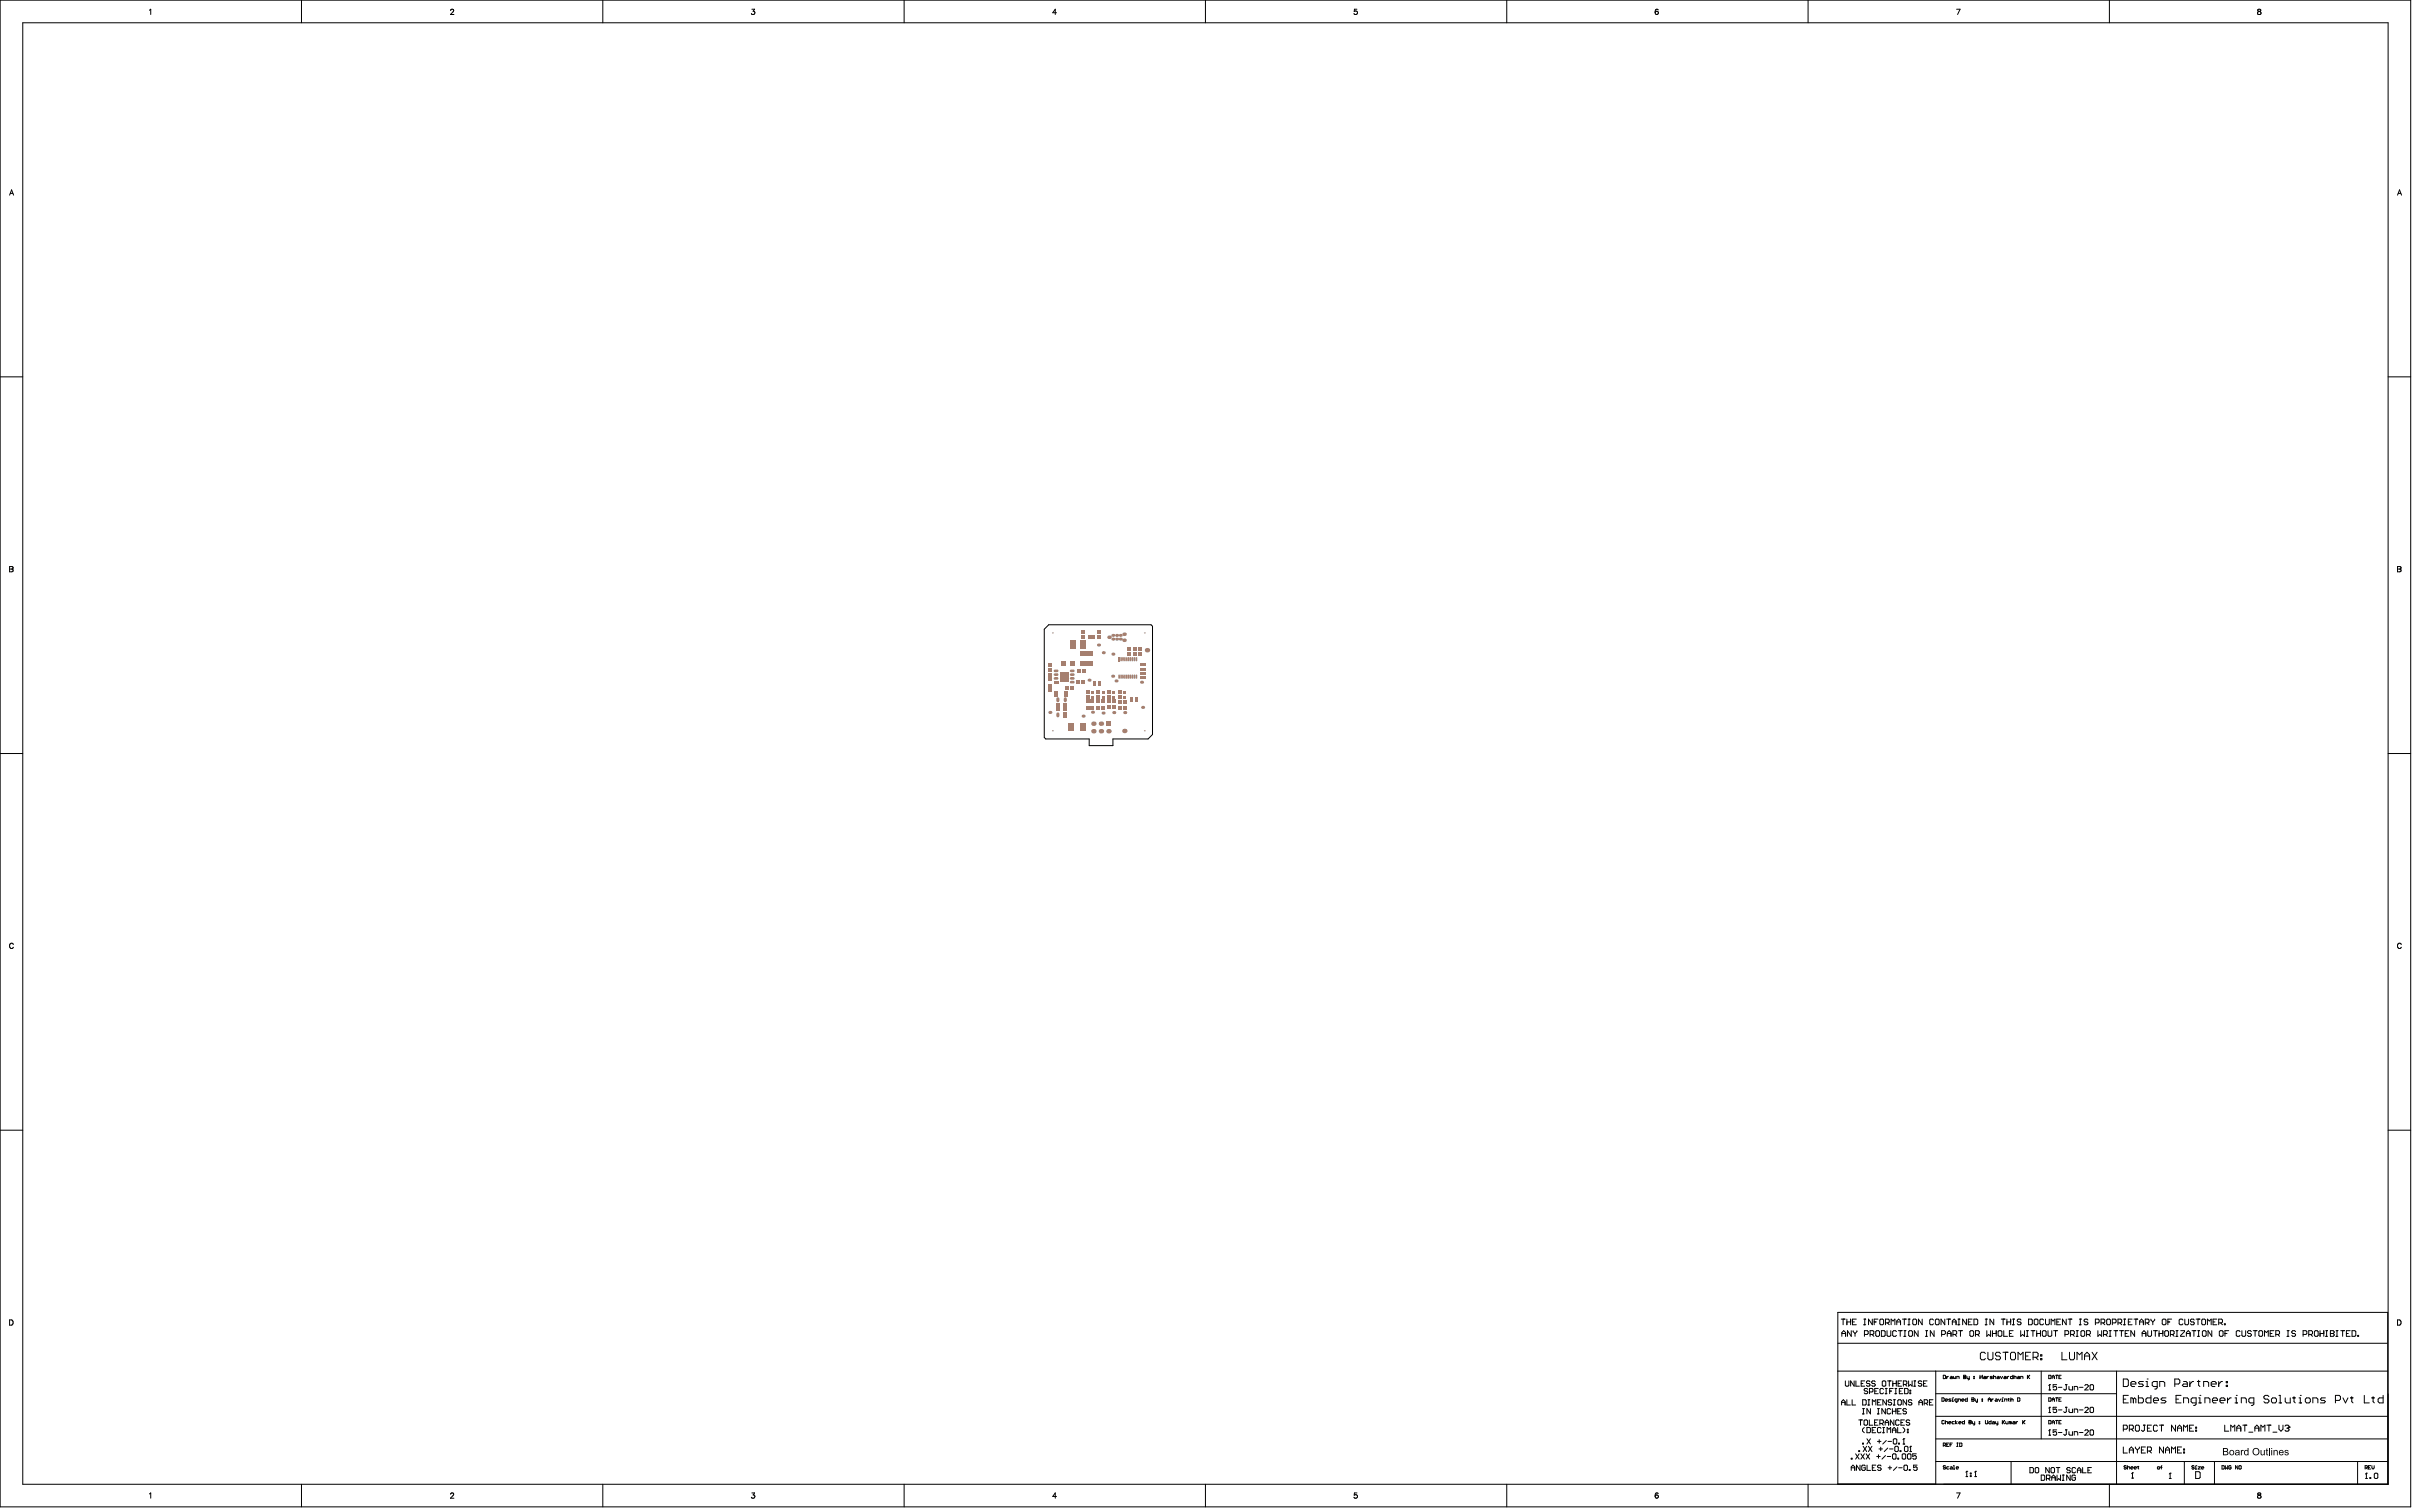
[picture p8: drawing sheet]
<svg xmlns="http://www.w3.org/2000/svg" width="2709mm" height="1694mm" viewBox="0 0 2709 1694" stroke-linecap="round" stroke-linejoin="round" font-family="sans-serif">
<g fill="none" stroke="#000" stroke-width="1.12">
<path d="M0 0h2704v1689h-2704zM168 11l1-1v6M338 0v26M505 12l2-2 2 1-4 5h4M676 0v26M843 10h3l-1 3a2 2 0 0 1 1 3 2 2 0 0 1-3-1M1014 0v26M1185 14h-4l3-4v6M1352 0v26M1522 10h-3v3a2.1 2.1 0 0 1 3 0 2.1 2.1 0 0 1 0 3 2.1 2.1 0 0 1-3-1M1690 0v26M1860 11l-2-1a3 3 0 0 0-2 4"/>
<path d="M2028 0v26M2194 10h4l-2 6M2366 0v26M2533 11v1l3 2a2 2 0 0 1-2 2 2 2 0 0 1-2-2l4-2-1-1zM26 26h2652v1638h-2652zM11 219l2-6 2 6M12 217h2M2689 219l2-6 3 6M2690 217h3M0 423h26M2678 423h26M11 635l3 1v1l-1 1 2 1-1 2h-3z"/>
<path d="M11 638h2M2689 635l4 1v1l-1 1 1 1-1 2h-3zM2689 638h3M1171 705l5-5h115l2 2v121l-5 5h-40v8h-26v-8h-49l-2-1zM0 845h26M2678 845h26M15 1059a2.2 2.2 0 0 0-3-2 2.2 2.2 0 0 0-1 3v1a2.2 2.2 0 0 0 1 2 2.2 2.2 0 0 0 3-1M2693 1059a2.2 2.2 0 0 0-2-2 2.2 2.2 0 0 0-2 3v1a2.2 2.2 0 0 0 2 2 2.2 2.2 0 0 0 2-1M0 1267h26M2678 1267h26M11 1480h2a3 3 0 0 1 2 3 3 3 0 0 1-2 3h-2zM2061 1471h617v193h-617z"/>
<path d="M2065 1479h4M2067 1479v6M2071 1479v6M2076 1479v6M2082 1479h-4v6h4M2090 1479h3M2091 1479v6M2100 1479v6l-4-6v6M2106 1479h-4v6M2109 1479h3l1 1v4l-1 1h-3l-1-1v-4zM2134 1479h4M2136 1479v6"/>
<path d="M2140 1479h2M2141 1479v6M2146 1479h3l1 1v4l-1 1h-3l-1-1v-4zM2156 1479v6l-4-6v6M2169 1480l-1-1h-3l-1 1v4l1 1h3l1-1M2171 1480l1-1h2l1 1v4l-1 1h-2l-1-1zM2181 1479v6l-4-6v6M2183 1479h5M2185 1479v6M2196 1479h2M2197 1479v6M2206 1479v6l-5-6v6"/>
<path d="M2212 1479h-4v6h4M2214 1479h3l1 1v4l-1 1h-3zM2227 1479h2M2228 1479v6M2236 1479v6l-4-6v6M2245 1479h4M2247 1479v6M2251 1479v6M2255 1479v6M2257 1479h2M2258 1479v6M2267 1480l-1-1h-2l-1 1 1 2h2l1 1-1 2h-2l-1-1"/>
<path d="M2275 1479h3l1 1v4l-1 1h-3zM2283 1479h2l1 1v4l-1 1h-2l-1-1v-4zM2292 1480l-1-1h-2l-1 1v4l1 1h2l1-1M2294 1479v5l1 1h2l1-1v-5M2311 1479h-4v6h4M2317 1479v6l-4-6v6M2320 1479h4M2322 1479v6M2332 1479h2M2333 1479v6M2342 1480l-1-1h-2l-2 1 2 2h2l1 1-1 2h-2l-2-1M2364 1479h2l1 1v4l-1 1h-2l-1-1v-4z"/>
<path d="M2382 1479h2M2383 1479v6M2391 1479h-4v6h4M2393 1479h5M2396 1479v6M2412 1479v1l3 2M2417 1479v1l-2 2M2426 1479h2l1 1v4l-1 1h-2l-1-1v-4zM2436 1479h-5v6M2448 1480l-1-1h-2l-1 1v4l1 1h2l1-1M2450 1479v5l2 1h2l1-1v-5M2461 1480l-1-1h-2l-1 1 1 2h2l1 1-1 2h-2l-1-1"/>
<path d="M2463 1479h4M2465 1479v6M2471 1479h2l1 1v4l-1 1h-2l-2-1v-4zM2486 1479h-4v6h4M2689 1480h2a3 3 0 0 1 2 3 3 3 0 0 1-2 3h-2zM2066 1498v-4l2-2 2 2v4M2066 1495h4M2071 1482h5M2076 1492v6l-4-6v6M2078 1482h2M2078 1492v1l3 2M2081 1495v3"/>
<path d="M2083 1492v1l-2 2M2090 1485h3M2091 1496h3l1-1v-2l-1-1h-3v6M2097 1496h4l1-1v-2l-1-1h-4v6M2100 1496l2 2M2102 1482h2M2104 1493l1-1h2l1 1v4l-1 1h-2l-1-1zM2110 1492h3l1 1v4l-1 1h-3zM2115 1483h3l1-1v-2l-1-1h-3v6M2116 1492v5l2 1h2l1-1v-5M2117 1483l2 2M2121 1485v-6l2 2 2-2v6"/>
<path d="M2127 1493l-1-1h-2l-1 1v4l1 1h2l1-1M2127 1485v-4l3-2 2 2v4M2127 1482h5M2129 1492h4M2131 1492v6M2135 1492h3M2135 1498h3M2137 1492v6M2140 1485h2M2141 1493l1-1h2l1 1v4l-1 1h-2l-1-1zM2151 1492v6l-4-6v6M2160 1492h2"/>
<path d="M2160 1498h2M2161 1492v6M2169 1492v6l-4-6v6M2178 1496h3l1-1v-2l-1-1h-3v6M2184 1498v-4l2-2 2 2v4M2184 1495h4M2190 1485v-4l2-2 2 2v4M2190 1482h4M2190 1496h4l1-1v-2l-1-1h-4v6M2192 1496l3 2M2196 1485h2M2197 1492h4"/>
<path d="M2199 1492v6M2208 1482h2M2209 1493l1-1h3l1 1v4l-1 1h-3l-1-1zM2216 1496h3l1-1v-2l-1-1h-3v6M2218 1496l2 2M2227 1485h2M2228 1492v6l2-2 3 2v-6M2235 1495h4M2235 1492v6M2239 1492v6M2241 1493l1-1h2l1 1v4l-1 1h-2l-1-1zM2247 1492v6h5"/>
<path d="M2251 1482h4M2254 1495h2M2257 1485h2M2258 1492h-4v6h4M2266 1492v6l2-2 3 2v-6M2273 1492h2M2273 1498h2M2274 1492v6M2278 1492h4M2280 1492v6M2284 1495h5M2284 1492v6"/>
<path d="M2289 1492v6M2291 1493l1-1h2l1 1v4l-1 1h-2l-1-1zM2297 1492v5l1 1h2l1-1v-5M2301 1485v-6l2 2 2-2v6M2303 1492h5M2305 1492v6M2307 1482h2M2316 1496h3l1-1v-2l-1-1h-3v6M2322 1496h4l1-1v-2l-1-1h-4v6M2324 1496l3 2M2329 1492h2M2329 1498h2"/>
<path d="M2330 1492v6M2332 1485h2M2334 1493l1-1h2l1 1v4l-1 1h-2l-1-1zM2340 1496h3l2-1v-2l-2-1h-3v6M2342 1496l3 2M2350 1483h3l1-1v-2l-1-1h-3v6M2353 1492v6l2-2 2 2v-6M2356 1483h4l1-1v-2l-1-1h-4v6M2359 1483l2 2M2359 1496h3l2-1v-2l-2-1h-3v6M2361 1496l3 2M2366 1492h2"/>
<path d="M2366 1498h2M2367 1492v6M2369 1483h3l1-1v-2l-1-1h-3v6M2371 1492h4M2373 1492v6M2375 1483h4l1-1v-2l-1-1h-4v6M2377 1492h4M2378 1483l2 2M2379 1492v6M2382 1485h2M2384 1495h2M2387 1482h2"/>
<path d="M2388 1492h-4v6h4M2394 1492v6l-4-6v6M2400 1482h4M2400 1485v-4l2-2 2 2v4M2403 1498v-4l2-2 2 2v4M2403 1495h4M2406 1483h3l1-1v-2l-1-1h-3v6M2408 1483l2 2M2409 1492v5l1 1h2l1-1v-5M2415 1482v3M2415 1492h4M2417 1492v6"/>
<path d="M2422 1495h4M2422 1492v6M2426 1492v6M2428 1493l1-1h2l1 1v4l-1 1h-2l-1-1zM2431 1482h3M2434 1496h3l1-1v-2l-1-1h-3v6M2436 1496l2 2M2441 1492h2M2441 1498h2M2442 1492v6M2446 1492h4v1l-4 4v1h4M2452 1495h4"/>
<path d="M2452 1498v-4l2-2 2 2v4M2459 1492h4M2461 1492v6M2465 1492h2M2465 1498h2M2466 1492v6M2470 1493l1-1h2l1 1v4l-1 1h-2l-1-1zM2476 1485v-6l2 2 2-2v6M2481 1492v6l-5-6v6M2482 1482h2M2488 1483h4l1-1v-2l-1-1h-4v6M2489 1493l1-1h2l1 1v4l-1 1h-2l-1-1z"/>
<path d="M2491 1483l2 2M2495 1484h1v1h-1zM2495 1495h3M2500 1492h-5v6M2512 1493l-1-1h-2l-1 1v4l1 1h2l1-1M2514 1492v5l2 1h2l1-1v-5M2525 1493l-1-1h-2l-1 1 1 2h2l1 1-1 2h-2l-1-1M2527 1492h4M2529 1492v6M2533 1493l2-1h2l1 1v4l-1 1h-2l-2-1zM2540 1498v-6l2 2 2-2v6M2546 1495h2"/>
<path d="M2550 1492h-4v6h4M2552 1496h4l1-1v-2l-1-1h-4v6M2555 1496l2 2M2565 1492h2M2565 1498h2M2566 1492v6M2575 1493l-1-1h-3l-1 1 1 2h3l1 1-1 2h-3l-1-1M2583 1496h3l1-1v-2l-1-1h-3v6M2589 1496h4l1-1v-2l-1-1h-4v6M2592 1496l2 2M2596 1493l1-1h2l1 1v4l-1 1h-2l-1-1zM2602 1495h4"/>
<path d="M2602 1492v6M2606 1492v6M2608 1492h3M2608 1498h3M2610 1492v6M2614 1495h3M2614 1492h3l1 1-1 2 1 2-1 1h-3zM2620 1492h2M2620 1498h2M2621 1492v6M2625 1492h5M2627 1492v6"/>
<path d="M2632 1495h2M2636 1492h-4v6h4M2638 1492h3l1 1v4l-1 1h-3zM2644 1497h1v1h-1zM2061 1506h617M2227 1517l-2-1h-2l-2 1v6l2 2h2l2-2M2230 1516v7l1 2h3l1-2v-7M2244 1517l-2-1h-3l-1 1v2l1 1h3l2 2v1l-2 2h-3l-1-2M2246 1516h6M2249 1516v9M2255 1517l1-1h3l2 1v6l-2 2h-3l-1-2zM2277 1516h-5v9h5"/>
<path d="M2289 1519h1v1h-1zM2313 1516v9h5M2321 1516v7l2 2h2l2-2v-7M2346 1516l6 9M2352 1516l-6 9M2061 1537h617M2171 1537v127M2263 1525v-9l3 3 3-3v9M2272 1520h3M2280 1522h4l2-2v-3l-2-1h-4v9M2283 1522l3 3M2289 1523h1v2h-1z"/>
<path d="M2289 1537v76M2330 1525v-9l2 3 3-3v9M2338 1520h6M2338 1525v-6l3-3 3 3v6M2374 1537v127M2070 1548v5l1 1h2l1-1v-5M2080 1548v6l-4-6v6M2082 1548v6h3M2087 1551h2M2091 1548h-4v6h4M2095 1558l-1-1h-2l-1 2 1 1h2l1 2-1 1h-2l-1-1M2097 1549l-1-1h-2l-1 2 1 1h2l1 2-1 1h-2l-1-1"/>
<path d="M2103 1560h2M2103 1549l-1-1h-2l-1 2 1 1h2l1 2-1 1h-2l-1-1M2107 1557h-4v6h4M2112 1548h2l1 1v4l-1 1h-2l-1-1v-4zM2113 1558l-1-1h-2l-1 1v4l1 1h2l1-1M2114 1557h2M2115 1557v6M2117 1548h4M2119 1548v6M2119 1560h2M2123 1551h4M2123 1548v6"/>
<path d="M2123 1557h-4v6M2125 1557h2M2126 1557v6M2127 1548v6M2129 1551h2M2130 1560h2M2133 1548h-4v6h4M2134 1557h-4v6h4M2135 1552h3l1-1v-2l-1-1h-3v6M2136 1557h3l1 1v4l-1 1h-3zM2137 1552l2 2M2141 1548v6l2-2 2 2v-6"/>
<path d="M2142 1559h1v1h-1zM2147 1554h2M2147 1548h2M2148 1548v6M2155 1549l-1-1h-2v2v1h2l1 2-1 1h-2v-1M2157 1551h2M2161 1548h-4v6h4M2180 1542h2l-1 4h-1zM2183 1543v3M2185 1543l-2 1M2188 1543l2 1v2h-2l-1-1 1-1h2M2191 1543l1 3 1-1v-2"/>
<path d="M2195 1546v-3l2 1v2M2202 1542h3l-1 4h-2zM2202 1544h2M2206 1543v2l3 1M2209 1543v3l-2 1M2214 1545v1zM2214 1543v1zM2221 1544h2M2221 1542v4M2223 1542v4M2225 1543l2 1v2h-2v-1v-1h2M2228 1543v3"/>
<path d="M2230 1543l-2 1M2235 1543l-3 1 3 1-1 1h-2M2236 1544l2-1v3M2236 1542v4M2240 1543l2 1v2h-2v-1v-1h2M2244 1543l1 3 1-3M2248 1543l2 1v2h-2l-1-1 1-1h2M2251 1543v3M2253 1543l-2 1M2257 1542v4h-1l-1-2 2-1M2259 1544l2-1v3M2259 1542v4"/>
<path d="M2263 1543l2 1v2h-2v-1v-1h2M2266 1546v-3h2l1 3M2274 1542v4M2275 1544l1 2M2276 1542l-2 2M2298 1542h2v4h-2zM2298 1553l1-1v6M2298 1558h2M2302 1546v-3l1-1 1 1v3M2302 1544h2M2305 1542h3M2307 1542v4"/>
<path d="M2307 1552h-4v3l2-1 2 1v2l-1 1h-2l-1-1M2309 1555h4M2309 1544h2M2312 1542h-3v4h3M2317 1552h2M2318 1552v5l-1 1-2-1M2321 1554v3v1h3v-4M2326 1558v-4h3l1 1v3M2332 1555h4M2338 1553l1-1h2l1 1v1l-4 4h4M2345 1552h2l1 1v4l-1 1h-2l-1-1v-4zM2381 1546h5l1 1v6l-1 2h-5z"/>
<path d="M2390 1552h6v-2l-2-1h-3l-1 1v3l1 2h3M2404 1549h-4l-2 1 2 2h3l1 1-1 2h-5M2407 1555h3M2407 1549h1v6M2419 1555h-4l-1-2v-3l1-1h4v7l-1 1h-1M2422 1555v-6h5l1 1v5M2439 1552h4l2-2v-3l-2-1h-4v9M2449 1549h3l1 1v5h-4l-1-2 1-1h4M2456 1549v6M2460 1549h-1l-3 3M2465 1549h2M2466 1547v6l1 2"/>
<path d="M2472 1555v-6h4l1 1v5M2480 1552h6v-2l-2-1h-3l-1 1v3l1 2h3M2488 1549v6M2493 1549h-2l-3 3M2497 1553h1v2h-1zM2497 1549h1v1h-1zM2066 1575v-4l1-2 2 2v4M2066 1572h3M2071 1569v6h4M2077 1569v6h4M2089 1579h2M2089 1569h3l1 1v4l-1 1h-3z"/>
<path d="M2090 1579v6M2095 1575h2M2095 1569h2M2096 1569v6M2097 1561h3l1-1v-2l-1-1h-3v6M2098 1579v6l-4-6v6M2100 1575v-6l2 2 2-2v6M2106 1579h2M2106 1572h2M2107 1579v6M2110 1569h-4v6h4M2114 1563h2"/>
<path d="M2115 1579v6l-4-6v6M2116 1569v6l-4-6v6M2122 1570l-1-1h-2l-1 2 1 1h2l1 2-1 1h-2l-1-1M2122 1579v6M2124 1575h2M2124 1569h2M2125 1569v6M2125 1563h2M2126 1579v6M2130 1569h2l1 1v4l-1 1h-2l-1-1v-4zM2132 1579h-4v6h4M2138 1569v6l-4-6v6"/>
<path d="M2142 1562h1v1h-1zM2144 1570l-1-1h-2l-1 2 1 1h2l1 2-1 1h-2l-1-1M2152 1572h4M2152 1575v-4l2-2 2 2v4M2158 1573h3l1-1v-2l-1-1h-3v6M2160 1573l2 2M2164 1572h2M2168 1569h-4v6h4M2171 1563h203M2178 1567l3 1-1 3h-2zM2182 1570h2v-2l-2 1v2h2M2188 1568h-2v1v1h2l-2 1"/>
<path d="M2189 1571h2M2189 1568h1v3M2195 1571l-2-1v-2h2v4h-1M2196 1571v-3h2l1 3M2200 1570h3l-1-2-2 1 1 2h1M2207 1567v4h-2l-1-2 3-1M2212 1567l2 1v3h-2zM2212 1569h2M2215 1568l1 3h2M2218 1568v4h-1M2223 1570l1 1zM2223 1568l1 1z"/>
<path d="M2230 1569h3M2230 1571v-3l1-1 2 1v3M2234 1568v3M2236 1568l-2 2M2238 1568l2 1v2h-2v-1h2M2241 1568l2 3 1-3M2245 1571h1M2245 1568h1v3M2248 1571v-3h2l1 3M2252 1568h1M2253 1568v3M2255 1569l2-1 1 3"/>
<path d="M2255 1567v4M2263 1567l2 1v3h-2zM2298 1567l2 1v3h-2zM2298 1579l1-1v6M2302 1571v-3l1-1 1 1v3M2302 1569h2M2305 1567h3M2307 1567v4M2307 1578h-4v3l2-1 2 1v2l-1 1h-2l-1-1M2309 1569h2M2312 1567h-3v4h3M2317 1578h2"/>
<path d="M2318 1578v5l-1 1-2-1M2321 1580v3v1h3v-4M2338 1579l1-1h2l1 1v1l-4 4h4M2345 1578h2l1 1v4l-1 1h-2l-1-1v-4zM2381 1569h3M2387 1564h-6v9h6M2393 1569l-2-2h-1v6M2393 1569v4M2393 1569l1-2 2 2v4M2398 1564v9h5l1-2v-2l-1-2h-5M2412 1564v9h-4l-1-2v-2l1-2h4M2415 1570h6v-1l-2-2h-2l-2 2v2l2 2h2"/>
<path d="M2429 1567h-4l-1 2 1 1h3l1 1-1 2h-4M2441 1569h2M2446 1564h-5v9h5M2449 1573v-6h4l2 2v4M2463 1573h-4l-1-2v-2l1-2h4v7l-1 2h-2M2466 1567h1v6M2466 1573h3M2473 1573v-6h4l2 2v4M2481 1570h6v-1l-1-2h-3l-2 2v2l2 2h3M2490 1570h6v-1l-2-2h-3l-1 2v2l1 2h3M2498 1567v6M2503 1567h-2l-3 3"/>
<path d="M2507 1567h1v6M2507 1573h3M2514 1573v-6h4l1 2v4M2528 1573h-4l-2-2v-2l2-2h4v7l-2 2h-1M2545 1566l-2-2h-2l-2 2v1l2 2h2l2 1v1l-2 2h-2l-2-2M2548 1569l1-2h3l1 2v2l-1 2h-3l-1-2zM2556 1564h1v9M2556 1573h3M2563 1567v4l1 2h5v-6M2572 1567h2M2573 1566v5l1 2M2579 1567h1v6"/>
<path d="M2579 1573h2M2586 1569l1-2h3l1 2v2l-1 2h-3l-1-2zM2594 1573v-6h4l2 2v4M2608 1567h-4l-2 2 2 1h3l1 1-1 2h-5M2619 1570h5l1-1v-3l-1-2h-5v9M2628 1567l3 6 2-6M2636 1567h3M2638 1566v5l1 2M2652 1564v9h5M2660 1567h3M2662 1566v5l1 2M2673 1564v9h-4l-2-2v-2l2-2h4"/>
<path d="M2085 1592h4M2087 1592v6M2089 1585h2M2092 1592h2l1 1v4l-1 1h-2l-1-1v-4zM2097 1592v6h4M2103 1595h1M2106 1585h2M2106 1592h-3v6h3M2108 1596h3l1-1v-2l-1-1h-3v6M2110 1596l2 2M2114 1595h4M2114 1598v-4l2-2 2 2v4"/>
<path d="M2121 1580l-1-1h-2l-1 1v4l1 1h2l1-1M2122 1582h4M2124 1592v6l-4-6v6M2128 1582h2M2130 1593l-1-1h-2l-1 1v4l1 1h2l1-1M2132 1595h2M2136 1592h-4v6h4M2138 1580l-1-1h-2l-1 2 1 1h2l1 2-1 1h-2l-1-1M2142 1593l-1-1h-2l-1 2 1 1h2l1 2-1 1h-2l-1-1M2171 1588h507M2181 1593h-1h-2l1 3h2M2182 1594h2v2"/>
<path d="M2182 1593v3M2186 1595h2v-1h-2v2h2M2192 1594h-3l1 2h2M2193 1593v3M2195 1594l-2 1 2 1M2197 1595h3l-1-1h-2v2h2M2203 1593v3h-2v-2h2M2208 1593h3l-1 3h-2zM2208 1594h2M2212 1594l1 2h2M2215 1594v3l-1 1M2220 1596h.1"/>
<path d="M2220 1594h.1M2227 1593v3h2v-3M2233 1593v3h-2v-2h2M2235 1594h2v2h-2h-1l1-1h2M2238 1594l1 2h2M2241 1594v3l-2 1M2246 1593v3M2246 1594l2 2M2248 1593l-2 2M2250 1594v2h2v-2M2255 1594h-2v2M2255 1594v2"/>
<path d="M2255 1594h1v2M2258 1594h2v2h-2h-1l1-1h2M2261 1594v2M2263 1594l-2 1M2269 1593v3M2269 1594l2 2M2271 1593l-2 2M2298 1593h2v3h-2zM2298 1584h2M2302 1596v-2l1-1 1 1v2M2302 1594h2M2305 1593h3"/>
<path d="M2307 1593v3M2309 1581h4M2309 1594h2M2312 1593h-3v3h3M2326 1584v-4h3l1 1v3M2332 1581h4M2395 1599l1-1h2l2 1v4l-2 2h-2l-1-2zM2404 1598h2M2405 1598v5l-1 2-2-2M2413 1598h-4v7h4M2420 1599l-1-1h-3l-1 1v4l1 2h3l1-2M2422 1598h5"/>
<path d="M2424 1598v7M2440 1598v7l-4-7v7M2460 1598h-4v7h4M2495 1598v7h5M2515 1598h5M2518 1598v7M2543 1598h4M2545 1598v7M2556 1598v4l2 3 3-3v-4M2563 1599l1-1h2l1 1-1 2M2089 1618h1v1h-1zM2091 1600l-2 2v2l2 2"/>
<path d="M2094 1600h3l1 1v4l-1 1h-3zM2094 1613l4 6M2098 1613l-4 6M2100 1603h2M2104 1600h-4v6h4M2106 1616h4M2108 1614v4M2110 1601l-1-1h-2l-1 1v4l1 1h2l1-1M2112 1606h2M2112 1600h2M2113 1600v6M2116 1615l-4 4"/>
<path d="M2117 1606v-6l2 2 2-2v6M2118 1616h4M2122 1606v-4l2-2 2 2v4M2122 1603h4M2124 1613h2l1 1v4l-1 1h-2l-1-1v-4zM2128 1600v6h4M2129 1618h1v1h-1zM2134 1600l2 2v2l-2 2M2134 1619h2M2134 1614l1-1v6M2139 1605h1v1h-1zM2139 1602h1v1h-1z"/>
<path d="M2171 1613h507M2183 1620h2M2186 1618h-3v4h3M2187 1620h1M2190 1618h-3v4M2195 1618h1M2195 1618v4M2198 1618l2 1v3h-2zM2298 1609h2M2298 1604l1-1v6M2307 1603h-4v3l2-1 2 1v2l-1 1h-2l-1-1M2309 1606h4"/>
<path d="M2317 1603h2M2318 1603v5l-1 1-2-1M2321 1605v3v1h3v-4M2326 1609v-4h3l1 1v3M2332 1606h4M2338 1604l1-1h2l1 1v1l-4 4h4M2345 1603h2l1 1v4l-1 1h-2l-1-1v-4zM2381 1602h4l1-1v-2l-1-1h-4v7M2388 1602h4l1-1v-2l-1-1h-4v7M2390 1602l3 3M2409 1601h2M2442 1605v-5l3-2 2 2v5"/>
<path d="M2442 1601h5M2449 1605v-7l2 2 3-2v7M2456 1601h2M2463 1603h1v2h-1zM2463 1600h1v1h-1zM2502 1605v-7l2 2 2-2v7M2509 1601h4M2509 1605v-5l2-2 2 2v5M2522 1606h5M2529 1601h5M2529 1605v-5l2-2 3 2v5M2536 1605v-7l2 2 2-2v7"/>
<path d="M2549 1606h5M2565 1601h1M2566 1601l1 1-1 3h-2l-1-2M2076 1635h1v1h-1zM2081 1630l4 6M2085 1626h1v1h-1zM2085 1630l-4 6M2087 1630l4 6M2090 1622l4 5M2091 1630l-4 6M2093 1630l4 6M2094 1622l-4 5"/>
<path d="M2096 1622l4 5M2097 1630l-4 6M2100 1622l-4 5M2105 1633h4M2107 1631v4M2107 1624h4M2109 1622v4M2115 1632l-4 4M2117 1633h4M2117 1623l-4 4M2119 1624h4M2124 1630h2l1 1v4l-1 1h-2l-1-1v-4z"/>
<path d="M2125 1622h1h2h1v4l-1 1h-2l-1-1zM2129 1635h1v1h-1zM2131 1626h1v1h-1zM2133 1631l1-1h2l1 1v4l-1 1h-2l-1-1zM2137 1622h2h1v4l-1 1h-2l-1-1v-4zM2140 1630h2l1 1v4l-1 1h-2l-1-1v-4zM2142 1622h1v5M2142 1627h2M2149 1630h-4v3l2-1 2 1v2l-1 1h-2l-1-1M2171 1639h507M2180 1620h1l1-1-2-1v4M2181 1620l1 2"/>
<path d="M2195 1622h1M2256 1639v25M2381 1622v7h5M2388 1629v-4l2-3 3 3v4M2388 1626h5M2395 1622v1l2 3M2397 1626v3M2400 1622v1l-3 3M2402 1626h2M2406 1622h-4v7h4M2409 1627h3l1-1v-3l-1-1h-3v7M2411 1627l2 2"/>
<path d="M2427 1622v7l-5-7v7M2429 1626h4M2429 1629v-4l2-3 2 3v4M2436 1629v-7l2 3 2-3v7M2442 1626h3M2447 1622h-5v7h5M2449 1628h1v1h-1zM2449 1625h1v1h-1zM2450 1639v25M2484 1639v25M2644 1639v25M2076 1649v-4l2-2 2 2v4"/>
<path d="M2076 1646h4M2086 1643v6l-4-6v6M2092 1644l-1-1h-2l-1 1v4l1 1h2l1-1v-2h-2M2094 1643v6h4M2100 1646h2M2104 1643h-4v6h4M2110 1644l-1-1h-2l-1 2 1 1h2l1 2-1 1h-2l-1-1M2118 1646h4M2120 1644v4M2128 1645l-4 4M2130 1646h3M2136 1643h2l1 1v4l-1 1h-2l-1-1v-4z"/>
<path d="M2141 1648h1v1h-1zM2150 1643h-4v3l2-1 2 1v2l-1 1h-2l-1-1M2182 1644l-1-1-1 1v1l2 1-1 1-1-1M2186 1644l-3 1 1 2h2M2188 1644l2 1v2h-2l-1-1h1h2M2191 1647h1M2191 1643h1v4M2194 1646h3l-1-2-2 1v1l2 1M2205 1655h2M2205 1651l1-1v5M2210 1654h1v1h-1zM2210 1652h1v1h-1z"/>
<path d="M2215 1655h2M2215 1651l1-1v5M2277 1645h3l1 1v4l-1 1h-3zM2284 1645h2l1 1v4l-1 1h-2l-1-1v-4zM2289 1654h3l1 1v4l-1 1h-3zM2295 1658h3l1-1v-2l-1-1h-3v6M2297 1658l2 2M2298 1645v6l-4-6v6M2300 1646l1-1h2l1 1v4l-1 1h-2l-1-1zM2301 1660v-4l2-2 2 2v4M2301 1657h4M2306 1645h4"/>
<path d="M2307 1654v6l2-2 2 2v-6M2308 1645v6M2313 1660h2M2313 1654h2M2314 1654v6M2322 1654v6l-4-6v6M2322 1646l-1-1h-2l-1 2 1 1h2l1 2-1 1h-2l-1-1M2328 1655l-1-1h-2l-1 1v4l1 1h2l1-1v-2h-2M2328 1646l-1-1h-2l-1 1v4l1 1h2l1-1M2330 1648h4M2330 1651v-4l2-2 2 2v4M2336 1645v6h4"/>
<path d="M2342 1648h2M2346 1645h-4v6h4M2385 1644l-1-1-2 1 1 1 2 1-1 1-2-1M2386 1645l2-1 1 3M2386 1643v4M2390 1646h2v-2l-2 1 1 2h1M2391 1657h2M2391 1652l1-1v6M2394 1646h2v-2l-2 1v1l2 1M2398 1644h1M2398 1644l1 3M2420 1645l2-1v2l-2 1z"/>
<path d="M2424 1645h1M2425 1643l-1 4M2433 1658h2M2433 1653l1-1v6M2461 1644l-1-1-2 1 1 1 2 1-1 1-2-1M2462 1647h1M2462 1644h1v3M2463 1650h3l2 1v5l-2 2h-3zM2465 1644h3l-3 3h3M2469 1646h3l-1-2-2 1 1 2h1M2492 1643l3 1-1 3h-2zM2496 1643v4l1-1 2 1v-4"/>
<path d="M2502 1644v-1l-2 1v2l2 1v-2h-1M2510 1643v4l-3-4v4M2511 1644l1-1 2 1-1 3-2-1zM2653 1646h2v-2l-2-1v4M2653 1658h2M2653 1653l1-1v6M2654 1646l1 1M2656 1645h2M2658 1657h1v1h-1zM2659 1643h-3v4h3M2660 1643v3l2 1 1-1v-3M2664 1652h2l1 1v4l-1 1h-2l-1-1v-4z"/>
<path d="M168 1675l1-1v6M338 1664v25M505 1675l2-1 2 1-4 5h4M676 1664v25M843 1674h3l-1 2a2 2 0 0 1 1 3 2 2 0 0 1-3 0M1014 1664v25M1185 1678h-4l3-4v6M1352 1664v25M1522 1674h-3v2a2.1 2.1 0 0 1 3 0 2.1 2.1 0 0 1 0 3 2.1 2.1 0 0 1-3 0M1690 1664v25M1860 1675l-2-1a3 3 0 0 0-2 4M2028 1664v25"/>
<path d="M2061 1664h.1M2194 1674h4l-2 6M2366 1664v25M2533 1674v2l3 2a2 2 0 0 1-2 2 2 2 0 0 1-2-2l4-3-1-1z"/>
<circle cx="1858" cy="14" r="1.8"/>
<circle cx="1858" cy="1678" r="1.8"/>
</g>
<g fill="#000">
<path d="M2513 1626h1v1l1-1h2l-1 1h-1l-1 5h-1zM2535 1626h1v4l1 1 2-1v-4h1v6h-1v-1l-1 1-2-1zM2542 1624h1v2h1h-1v5h1v1l-2-1v-5h-1zM2545 1623h1v9h-1zM2550 1626h1v1l1-1h2l1 6h-1v-5l-2-1-1 1v5h-1zM2563 1626h2h2v1l-2-1-2 1 4 2-1 2h-3l-1-1 3 1 1-1-3-2z"/>
<path d="M2493 1623l6 1v2l-1 1 1 2v2l-6 1zM2494 1624v3l4-1-1-1zM2494 1628v3l4-1v-2z"/>
<path d="M2500 1629a3 3 0 0 1 6 0 3 3 0 0 1-6 0zM2502 1627v3l2 1 1-2v-2l-2-1z"/>
<path d="M2507 1626h2h3v6h-1v-1l-2 1-2-1v-2l4-1-1-2-3 1zM2508 1629v2h2l1-2z"/>
<path d="M2517 1627l2-1h2v-3h1v9l-1-1-2 1-2-1zM2518 1627v3l2 1 1-1v-2l-1-1z"/>
<path d="M2526 1627a4 4 0 0 1 9 0 4 4 0 0 1-9 0zM2528 1625v3v2l2 1 2-1 1-1v-3l-2-2z"/>
<path d="M2547 1623h1v2h-1zM2547 1626h1v6h-1z"/>
<path d="M2557 1626h2l2 1v2h-4l1 2 3-1-1 1h-3l-1-3zM2557 1627v1h3l-1-1z"/>
<circle cx="2614" cy="1495" r=".4"/>
<circle cx="2202" cy="1544" r=".3"/>
<circle cx="2299" cy="1552" r=".4"/>
<circle cx="2408" cy="1546" r=".4"/>
<circle cx="2190" cy="1567" r=".3"/>
<circle cx="2212" cy="1569" r=".3"/>
<circle cx="2246" cy="1567" r=".3"/>
<circle cx="2299" cy="1578" r=".4"/>
<circle cx="2467" cy="1564" r=".4"/>
<circle cx="2508" cy="1564" r=".4"/>
<circle cx="2580" cy="1564" r=".4"/>
<circle cx="2208" cy="1594" r=".3"/>
<circle cx="2135" cy="1613" r=".4"/>
<circle cx="2299" cy="1603" r=".4"/>
<circle cx="2567" cy="1600" r=".4"/>
<circle cx="2143" cy="1622" r=".4"/>
<circle cx="2206" cy="1650" r=".4"/>
<circle cx="2216" cy="1650" r=".4"/>
<circle cx="2392" cy="1651" r=".4"/>
<circle cx="2434" cy="1652" r=".4"/>
<circle cx="2463" cy="1643" r=".3"/>
<circle cx="2654" cy="1652" r=".4"/>
</g>
<g fill="#a57f6f">
<path d="M1268 781h3v5h-3z" fill-rule="evenodd"/>
<path d="M1273 781h3v5h-3z" fill-rule="evenodd"/>
<path d="M1226 764h3v5h-3z" fill-rule="evenodd"/>
<path d="M1232 764h2v5h-2z" fill-rule="evenodd"/>
<path d="M1241 809h5v5h-5z" fill-rule="evenodd"/>
<path d="M1185 793h3v4h-3z" fill-rule="evenodd"/>
<path d="M1185 788h3v4h-3z" fill-rule="evenodd"/>
<path d="M1193 788h4v4h-4z" fill-rule="evenodd"/>
<path d="M1213 707h3v3h-3z" fill-rule="evenodd"/>
<path d="M1218 774h4v4h-4z" fill-rule="evenodd"/>
<path d="M1227 768h2v1h-2z" fill-rule="evenodd"/>
</g>
<g fill="#a57f6f">
<circle cx="1180" cy="819" r=".5"/>
<circle cx="1180" cy="710" r=".5"/>
<circle cx="1243" cy="820" r="2.5"/>
<circle cx="1235" cy="820" r="2.5"/>
<circle cx="1226" cy="820" r="2.5"/>
<circle cx="1244" cy="714" r="2"/>
<circle cx="1261" cy="711" r="2"/>
<circle cx="1261" cy="718" r="2"/>
<circle cx="1283" cy="819" r=".5"/>
<circle cx="1283" cy="710" r=".5"/>
<circle cx="1235" cy="811" r="2.5"/>
<circle cx="1226" cy="811" r="2.5"/>
<circle cx="1215" cy="803" r="1.7"/>
<circle cx="1222" cy="763" r="1.7"/>
</g>
<path d="M1228 765h.1M1233 765h.1M1233 768h.1" fill="none" stroke="#a57f6f" stroke-width="1.6"/>
<g fill="#a57f6f">
<path d="M1231 707h3v4h-3z" fill-rule="evenodd"/>
<path d="M1260 780h3v3h-3z" fill-rule="evenodd"/>
<path d="M1260 775h3v2h-3z" fill-rule="evenodd"/>
<path d="M1268 785h2v1h-2z" fill-rule="evenodd"/>
</g>
<circle cx="1248" cy="717" r="1.7" fill="#a57f6f"/>
<path d="M1269 784h1" fill="none" stroke="#a57f6f" stroke-width="1.3"/>
<path d="M1269 782h.1" fill="none" stroke="#a57f6f" stroke-width="1.6"/>
<path d="M1265 726h4v4h-4z" fill-rule="evenodd" fill="#a57f6f"/>
<path d="M1274 782h1M1274 786h1" fill="none" stroke="#a57f6f" stroke-width="1.6"/>
<path d="M1274 784h1" fill="none" stroke="#a57f6f" stroke-width="1.3"/>
<g fill="#a57f6f">
<path d="M1282 753h3v3h-3z" fill-rule="evenodd"/>
<path d="M1279 753h3v3h-3z" fill-rule="evenodd"/>
<path d="M1279 749h3v2h-3z" fill-rule="evenodd"/>
</g>
<path d="M1186 800v3" fill="none" stroke="#a57f6f" stroke-width="3.5"/>
<g fill="#a57f6f">
<path d="M1193 793h4v4h-4z" fill-rule="evenodd"/>
<path d="M1193 799h4v5h-4z" fill-rule="evenodd"/>
<path d="M1190 742h6v5h-6z" fill-rule="evenodd"/>
<path d="M1213 763h4v4h-4z" fill-rule="evenodd"/>
<path d="M1213 712h3v4h-3z" fill-rule="evenodd"/>
<path d="M1218 791h4v4h-4z" fill-rule="evenodd"/>
<path d="M1218 784h4v4h-4z" fill-rule="evenodd"/>
<path d="M1218 779h4v4h-4z" fill-rule="evenodd"/>
</g>
<path d="M1227 767h1" fill="none" stroke="#a57f6f" stroke-width="1.3"/>
<path d="M1224 712h4v4h-4z" fill-rule="evenodd" fill="#a57f6f"/>
<path d="M1233 767h1" fill="none" stroke="#a57f6f" stroke-width="1.3"/>
<g fill="#a57f6f">
<path d="M1231 712h3v4h-3z" fill-rule="evenodd"/>
<path d="M1254 737h2v5h-2z" fill-rule="evenodd"/>
<path d="M1260 791h3v4h-3z" fill-rule="evenodd"/>
<path d="M1260 785h3v3h-3z" fill-rule="evenodd"/>
</g>
<g fill="#a57f6f">
<circle cx="1248" cy="758" r="1.7"/>
<circle cx="1248" cy="733" r="1.7"/>
<circle cx="1248" cy="712" r="1.7"/>
<circle cx="1261" cy="820" r="2.5"/>
<circle cx="1262" cy="799" r="1.7"/>
</g>
<path d="M1260 737v4M1262 737v4M1266 737v4M1268 737v4" fill="none" stroke="#a57f6f" stroke-width="1.8"/>
<path d="M1265 731h4v4h-4z" fill-rule="evenodd" fill="#a57f6f"/>
<path d="M1272 737v4M1275 737v4" fill="none" stroke="#a57f6f" stroke-width="1.8"/>
<g fill="#a57f6f">
<circle cx="1282" cy="793" r="1.7"/>
<circle cx="1280" cy="765" r="1.7"/>
</g>
<g fill="#a57f6f">
<path d="M1282 758h3v3h-3z" fill-rule="evenodd"/>
<path d="M1279 758h3v3h-3z" fill-rule="evenodd"/>
<path d="M1279 744h3v2h-3z" fill-rule="evenodd"/>
</g>
<path d="M1186 783v3M1195 783v3" fill="none" stroke="#a57f6f" stroke-width="3.5"/>
<path d="M1255 757v3M1260 757v3M1262 757v3M1266 757v3M1268 757v3M1272 757v3M1275 757v3" fill="none" stroke="#a57f6f" stroke-width="1.8"/>
<g fill="#a57f6f">
<path d="M1176 767h4v3h-4z" fill-rule="evenodd"/>
<path d="M1182 763h5v3h-5z" fill-rule="evenodd"/>
<path d="M1176 760h4v4h-4z" fill-rule="evenodd"/>
</g>
<path d="M1183 756h3" fill="none" stroke="#a57f6f" stroke-width="3"/>
<g fill="#a57f6f">
<path d="M1176 755h4v3h-4z" fill-rule="evenodd"/>
<path d="M1195 769h4v4h-4z" fill-rule="evenodd"/>
<path d="M1200 769h4v4h-4z" fill-rule="evenodd"/>
</g>
<path d="M1201 756h3M1201 765h3" fill="none" stroke="#a57f6f" stroke-width="3"/>
<g fill="#a57f6f">
<path d="M1224 780h3v3h-3z" fill-rule="evenodd"/>
<path d="M1236 780h3v3h-3z" fill-rule="evenodd"/>
<path d="M1230 774h4v4h-4z" fill-rule="evenodd"/>
<path d="M1242 774h4v4h-4z" fill-rule="evenodd"/>
<path d="M1224 775h3v2h-3z" fill-rule="evenodd"/>
<path d="M1236 775h3v2h-3z" fill-rule="evenodd"/>
<path d="M1248 780h3v3h-3z" fill-rule="evenodd"/>
<path d="M1254 774h4v4h-4z" fill-rule="evenodd"/>
<path d="M1248 775h3v2h-3z" fill-rule="evenodd"/>
<path d="M1271 726h3v4h-3z" fill-rule="evenodd"/>
<path d="M1282 749h3v2h-3z" fill-rule="evenodd"/>
<path d="M1276 726h4v4h-4z" fill-rule="evenodd"/>
<path d="M1182 774h5v7h-5z" fill-rule="evenodd"/>
<path d="M1176 772h4v4h-4z" fill-rule="evenodd"/>
</g>
<g fill="#a57f6f">
<circle cx="1232" cy="723" r="1.7"/>
<circle cx="1252" cy="763" r="1.7"/>
<circle cx="1252" cy="717" r="1.7"/>
<circle cx="1257" cy="717" r="1.7"/>
<circle cx="1286" cy="729" r="2.5"/>
<circle cx="1178" cy="799" r="1.7"/>
</g>
<path d="M1183 752h3M1183 761h3" fill="none" stroke="#a57f6f" stroke-width="3"/>
<g fill="#a57f6f">
<path d="M1176 744h4v4h-4z" fill-rule="evenodd"/>
<path d="M1176 749h4v4h-4z" fill-rule="evenodd"/>
<path d="M1198 811h6v8h-6z" fill-rule="evenodd"/>
<path d="M1212 811h6v8h-6z" fill-rule="evenodd"/>
</g>
<path d="M1201 761h3" fill="none" stroke="#a57f6f" stroke-width="3"/>
<g fill="#a57f6f">
<path d="M1208 763h3v4h-3z" fill-rule="evenodd"/>
<path d="M1213 750h4v4h-4z" fill-rule="evenodd"/>
<path d="M1208 750h4v4h-4z" fill-rule="evenodd"/>
</g>
<path d="M1201 752h3" fill="none" stroke="#a57f6f" stroke-width="3"/>
<g fill="#a57f6f">
<path d="M1200 742h5v5h-5z" fill-rule="evenodd"/>
<path d="M1212 718h5v10h-5z" fill-rule="evenodd"/>
<path d="M1201 718h6v10h-6z" fill-rule="evenodd"/>
<path d="M1223 791h4v4h-4z" fill-rule="evenodd"/>
<path d="M1235 791h4v4h-4z" fill-rule="evenodd"/>
<path d="M1230 791h4v4h-4z" fill-rule="evenodd"/>
<path d="M1242 791h4v4h-4z" fill-rule="evenodd"/>
<path d="M1242 784h4v4h-4z" fill-rule="evenodd"/>
<path d="M1235 784h4v4h-4z" fill-rule="evenodd"/>
<path d="M1230 784h4v4h-4z" fill-rule="evenodd"/>
<path d="M1223 784h4v4h-4z" fill-rule="evenodd"/>
<path d="M1230 779h4v4h-4z" fill-rule="evenodd"/>
<path d="M1242 779h4v4h-4z" fill-rule="evenodd"/>
<path d="M1254 791h4v4h-4z" fill-rule="evenodd"/>
<path d="M1247 784h4v4h-4z" fill-rule="evenodd"/>
<path d="M1254 785h4v3h-4z" fill-rule="evenodd"/>
<path d="M1254 779h4v4h-4z" fill-rule="evenodd"/>
<path d="M1271 731h3v4h-3z" fill-rule="evenodd"/>
</g>
<g fill="#a57f6f">
<circle cx="1225" cy="798" r="1.7"/>
<circle cx="1237" cy="799" r="1.7"/>
<circle cx="1237" cy="732" r="1.7"/>
<circle cx="1249" cy="799" r="1.7"/>
</g>
<path d="M1257 737v4M1264 737v4M1270 737v4" fill="none" stroke="#a57f6f" stroke-width="1.8"/>
<g fill="#a57f6f">
<circle cx="1252" cy="712" r="1.7"/>
<circle cx="1257" cy="712" r="1.7"/>
</g>
<g fill="#a57f6f">
<path d="M1282 744h3v2h-3z" fill-rule="evenodd"/>
<path d="M1276 731h4v4h-4z" fill-rule="evenodd"/>
</g>
<path d="M1257 757v3M1264 757v3M1270 757v3" fill="none" stroke="#a57f6f" stroke-width="1.8"/>
<g fill="#a57f6f">
<path d="M1247 791h4v4h-4z" fill-rule="evenodd"/>
<path d="M1193 774h4v7h-4z" fill-rule="evenodd"/>
<path d="M1211 730h14v5h-14z" fill-rule="evenodd"/>
<path d="M1211 742h14v5h-14z" fill-rule="evenodd"/>
<path d="M1220 712h4v4h-4z" fill-rule="evenodd"/>
<path d="M1189 753h9v11h-9z" fill-rule="evenodd"/>
</g>
</svg>
